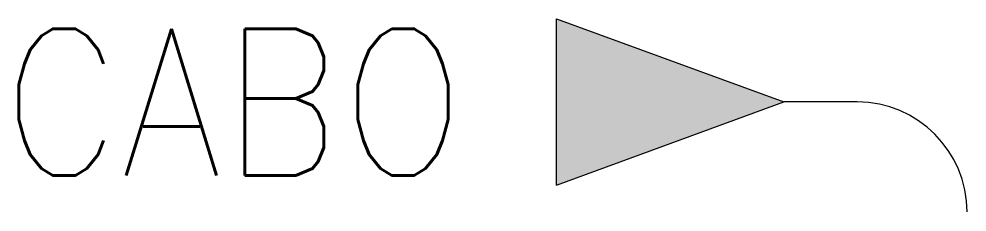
# Model space of a CAD drawing. Extents: x 87.8 to 98.2, y 227.3 to 229.4.
import ezdxf
from ezdxf.enums import TextEntityAlignment as Align

# ---------------------------------------------------------------- set-up
doc = ezdxf.new("R2010")
doc.units = 0
doc.header["$MEASUREMENT"] = 0
doc.layers.get('0').update_dxf_attribs({"linetype": 'CONTINUOUS'})
doc.styles.add('ROMANS', font='romans')

# ---------------------------------------------------------------- blocks, each defined once
blk = doc.blocks.new('24')
at = {"color": 7}
blk.add_line((0.906, 0), (-0.906, 0), dxfattribs=at)
for p in [(-0.906, 0), (0.906, 0)]:
    blk.add_line(p, (0, -2.484))
blk.add_solid([(0, -2.484), (0.906, 0), (-0.906, 0)])

msp = doc.modelspace()

# ---------------------------------------------------------------- linework, layer by layer
at = {"color": 7}
msp.add_line((96.981, 228.543), (96.181, 228.543), dxfattribs=at)
msp.add_arc((96.981, 227.343), 1.2, 0, 90, dxfattribs=at)

# ---------------------------------------------------------------- block references
at = {"color": 7, "xscale": -1, "rotation": 90}
msp.add_blockref('24', (93.697, 228.543), dxfattribs=at)

# ---------------------------------------------------------------- texts
at = {"color": 7, "lineweight": -3, "style": 'ROMANS', "width": 0.9}
msp.add_attdef('CABO', text='', height=1.6, dxfattribs=at).set_placement((92.697, 228.542), align=Align.MIDDLE_RIGHT)

doc.saveas('drawing.dxf')
